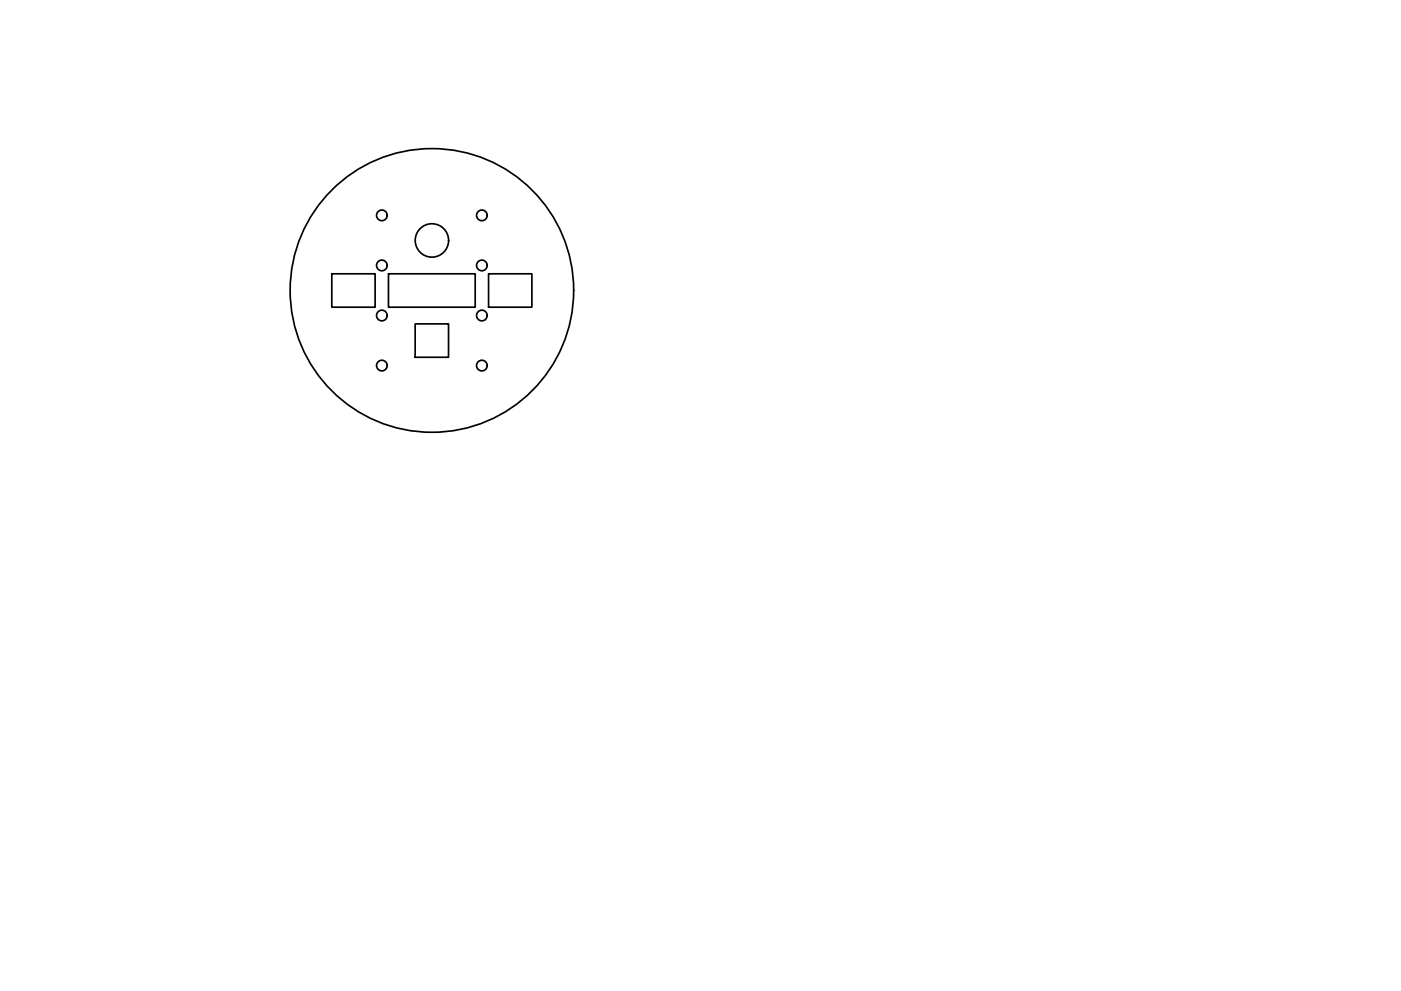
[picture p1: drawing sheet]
<svg xmlns="http://www.w3.org/2000/svg" width="420mm" height="297mm" viewBox="0 0 420 297" stroke-linecap="round" stroke-linejoin="round" font-family="sans-serif">
<!-- layer: Visible -->
<g fill="none" stroke="#000" stroke-width=".51">
<path d="M99.5 82.1h13v10h-13zM116.5 82.1h26v10h-26zM124.5 97.1h10v10h-10zM146.5 82.1h13v10h-13z"/>
<circle cx="114.5" cy="64.6" r="1.6"/>
<circle cx="114.5" cy="79.6" r="1.6"/>
<circle cx="129.5" cy="72.1" r="5"/>
<circle cx="144.5" cy="64.6" r="1.6"/>
<circle cx="144.5" cy="79.6" r="1.6"/>
<circle cx="114.5" cy="94.6" r="1.6"/>
<circle cx="129.5" cy="87.1" r="42.5"/>
<circle cx="144.5" cy="94.6" r="1.6"/>
<circle cx="114.5" cy="109.6" r="1.6"/>
<circle cx="144.5" cy="109.6" r="1.6"/>
</g>
</svg>
